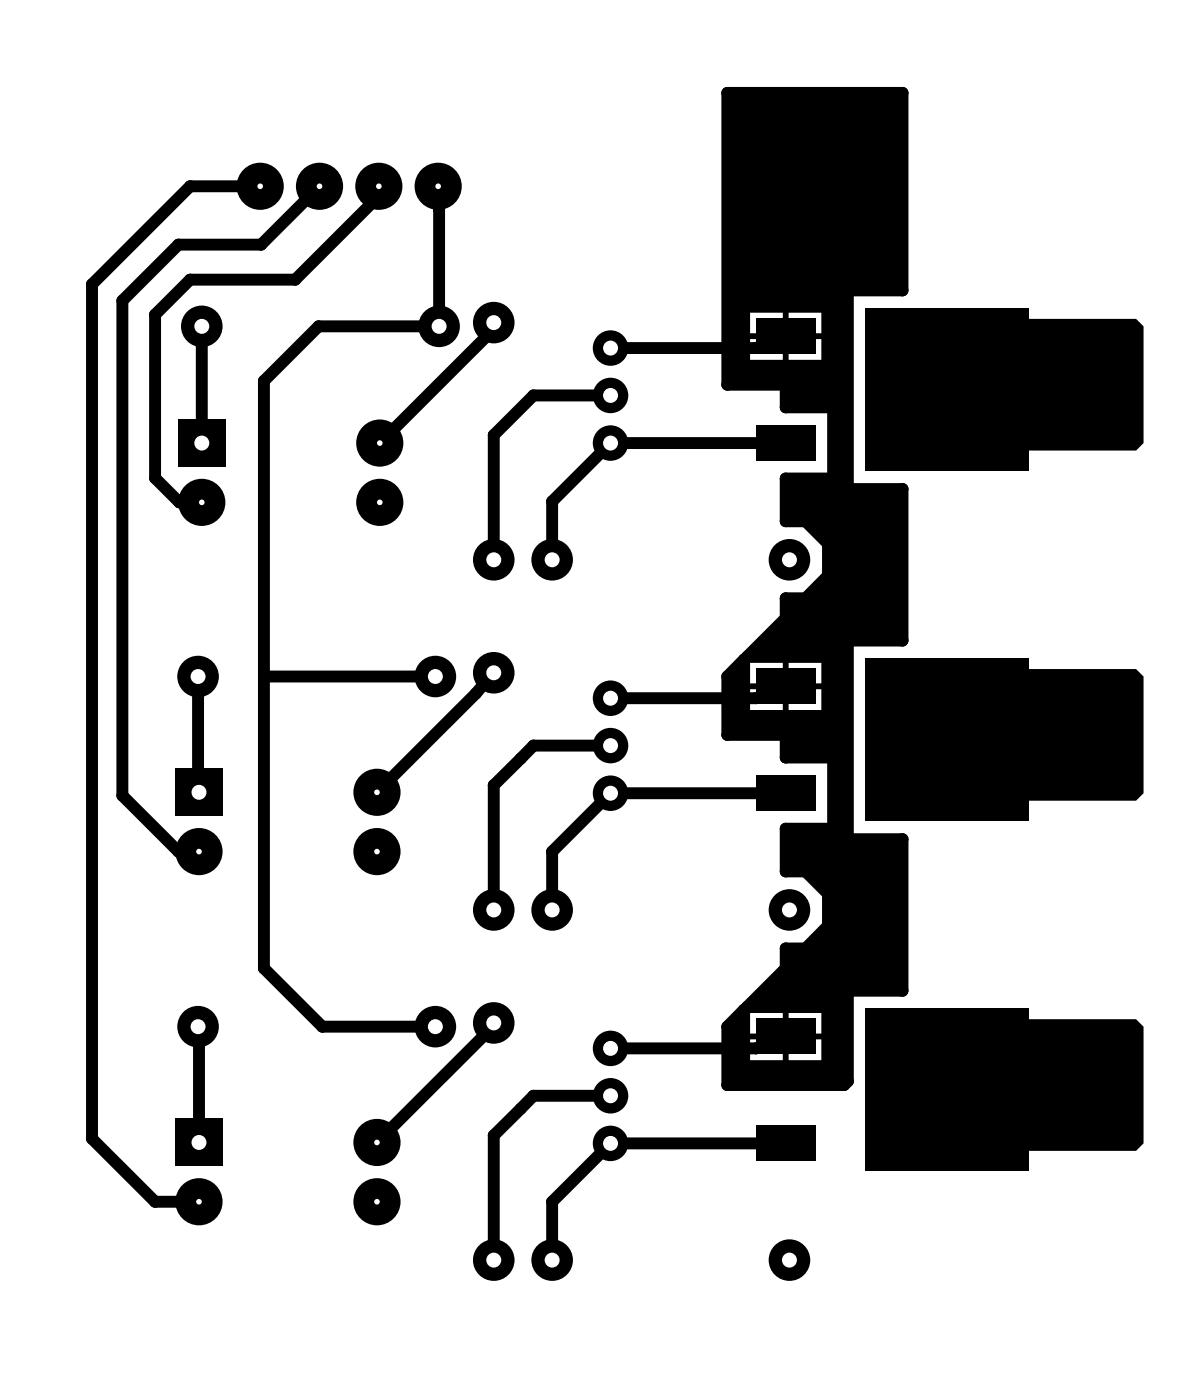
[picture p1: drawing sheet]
<svg xmlns="http://www.w3.org/2000/svg" width="52mm" height="60mm" viewBox="0 0 52 60" stroke-linecap="round" stroke-linejoin="round" font-family="sans-serif">
<g fill="none" stroke="#000" stroke-width=".51">
<path d="M8.6 14v5M11.1 8h-3l-4.2 4.2v36.6l2.7 2.7h1.9M13.7 8l-2.5 2.5h-3.6l-2.4 2.4v21.2l2.4 2.4h.9M16.2 8v.4l-3.6 3.6h-4.5l-1.5 1.5v7l1.1 1h.9M18.8 8v6h-5.2l-2.3 2.3v25.2l2.5 2.5h4.8M21.1 13.8v.3l-4.8 4.9M26.1 16.9h-3.3l-1.7 1.7v5.4M31.1 4h7.5v8.4h-2.3v8.5h2.3v6.5h-2.3v8.5h2.3v6.5h-2.3v3.9l-.2 .2h-5v-2.5l.8-.8v2.5h3.5v-2.6h-3.4l1.6-1.6v-.9h.9l.9-.9v-1.4l-.9-1h-.9v-1.8h2.1v-3.1h-2.1v-.9h-2.5v-2.5l.8-.8v2.5h3.5v-2.6h-3.4l1.6-1.6v-.9h.9l.9-.9v-1.4l-.9-1h-.9v-1.8h2.1v-3.1h-2.1v-.9h-2.5zM31.9 13.1h3.5v2.6h-3.5zM33.6 19h-7.5l-2.5 2.5v2.5M33.6 14.4l-1.2 .5h-6.3M8.5 29v4.9"/>
<path d="M11.3 29h7.3M21.1 28.8l-.7 .9-4.3 4.2M26.1 31.9h-3.3l-1.7 1.7v5.8M33.6 29.4l-1.2 .5h-6.3M33.6 34h-7.5l-2.5 2.5v2.5M8.5 43.9v5M21.1 43.8v.1l-5 5M26.1 46.9h-3.3l-1.7 1.7v5.8M33.6 44.4l-1.2 .5h-6.3M33.6 49h-7.5l-2.5 2.5v2.5"/>
</g>
<g fill="#000">
<path d="M31.1 4h7.5v8.4h-2.3v8.5h2.3v6.5h-2.3v8.5h2.3v6.5h-2.3v3.9l-.2 .2h-5v-2.5l.8-.8v2.5h3.5v-2.6h-3.4l1.6-1.6v-.9h.9l.9-.9v-1.4l-.9-1h-.9v-1.8h2.1v-3.1h-2.1v-.9h-2.5v-2.5l.8-.8v2.5h3.5v-2.6h-3.4l1.6-1.6v-.9h.9l.9-.9v-1.4l-.9-1h-.9v-1.8h2.1v-3.1h-2.1v-.9h-2.5zM31.9 13.1v2.6h3.5v-2.6z" fill-rule="evenodd"/>
<circle cx="3.9" cy="12.2" r=".25"/>
<circle cx="5.2" cy="12.9" r=".25"/>
<circle cx="6.6" cy="13.5" r=".25"/>
<circle cx="7.6" cy="10.5" r=".25"/>
<circle cx="8.1" cy="12" r=".25"/>
<circle cx="8.1" cy="8" r=".25"/>
<circle cx="11.2" cy="10.5" r=".25"/>
<circle cx="11.3" cy="16.3" r=".25"/>
<circle cx="12.6" cy="12" r=".25"/>
<circle cx="13.6" cy="14" r=".25"/>
<circle cx="16.2" cy="8.4" r=".25"/>
<circle cx="18.8" cy="9" r=".25"/>
<circle cx="21.1" cy="14.1" r=".25"/>
<circle cx="21.1" cy="18.6" r=".25"/>
<circle cx="22.8" cy="16.9" r=".25"/>
<circle cx="26.1" cy="14.9" r=".76"/>
<circle cx="31.1" cy="4" r=".25"/>
<circle cx="31.1" cy="16.5" r=".25"/>
<circle cx="31.9" cy="14.4" r=".12"/>
<circle cx="31.9" cy="13.1" r=".25"/>
<circle cx="31.9" cy="15.7" r=".25"/>
<circle cx="32.4" cy="14.9" r=".25"/>
<circle cx="33.6" cy="13.1" r=".12"/>
<circle cx="33.6" cy="15.7" r=".12"/>
<circle cx="33.6" cy="17.4" r=".25"/>
<circle cx="33.6" cy="16.5" r=".25"/>
<circle cx="35.4" cy="14.4" r=".12"/>
<circle cx="35.4" cy="13.1" r=".25"/>
<circle cx="35.4" cy="15.7" r=".25"/>
<circle cx="35.7" cy="17.4" r=".25"/>
<circle cx="36.3" cy="12.4" r=".25"/>
<circle cx="38.6" cy="12.4" r=".25"/>
<circle cx="38.6" cy="4" r=".25"/>
<circle cx="5.2" cy="34.1" r=".25"/>
<circle cx="6.6" cy="20.5" r=".25"/>
<circle cx="7.6" cy="36.5" r=".25"/>
<circle cx="7.7" cy="21.5" r=".25"/>
<circle cx="8.5" cy="33.3" r=".25"/>
<circle cx="11.3" cy="29" r=".25"/>
<circle cx="20.4" cy="29.7" r=".25"/>
<circle cx="21.1" cy="33.6" r=".25"/>
<circle cx="22.3" cy="32.5" r=".25"/>
<circle cx="22.8" cy="31.9" r=".25"/>
<circle cx="23.6" cy="36.5" r=".25"/>
<circle cx="23.6" cy="21.5" r=".25"/>
<circle cx="31.1" cy="31.5" r=".25"/>
<circle cx="31.1" cy="29" r=".25"/>
<circle cx="31.9" cy="29.4" r=".12"/>
<circle cx="31.9" cy="28.2" r=".25"/>
<circle cx="31.9" cy="30.7" r=".25"/>
<circle cx="32" cy="28.1" r=".25"/>
<circle cx="32.4" cy="29.9" r=".25"/>
<circle cx="33.6" cy="30.7" r=".12"/>
<circle cx="33.6" cy="28.1" r=".12"/>
<circle cx="33.6" cy="37.3" r=".25"/>
<circle cx="33.6" cy="35.5" r=".25"/>
<circle cx="33.6" cy="32.4" r=".25"/>
<circle cx="33.6" cy="20.5" r=".25"/>
<circle cx="33.6" cy="31.5" r=".25"/>
<circle cx="33.6" cy="22.3" r=".25"/>
<circle cx="33.6" cy="25.6" r=".25"/>
<circle cx="33.6" cy="26.5" r=".25"/>
<circle cx="34.5" cy="25.6" r=".25"/>
<circle cx="34.5" cy="22.3" r=".25"/>
<circle cx="34.5" cy="37.3" r=".25"/>
<circle cx="35.4" cy="29.4" r=".12"/>
<circle cx="35.4" cy="30.7" r=".25"/>
<circle cx="35.4" cy="28.1" r=".25"/>
<circle cx="35.4" cy="38.3" r=".25"/>
<circle cx="35.4" cy="39.7" r=".25"/>
<circle cx="35.4" cy="24.7" r=".25"/>
<circle cx="35.4" cy="23.3" r=".25"/>
<circle cx="35.7" cy="35.5" r=".25"/>
<circle cx="35.7" cy="32.4" r=".25"/>
<circle cx="35.7" cy="20.5" r=".25"/>
<circle cx="36.3" cy="20.9" r=".25"/>
<circle cx="36.3" cy="27.4" r=".25"/>
<circle cx="36.3" cy="35.9" r=".25"/>
<circle cx="38.6" cy="27.4" r=".25"/>
<circle cx="38.6" cy="35.9" r=".25"/>
<circle cx="38.6" cy="20.9" r=".25"/>
<circle cx="3.9" cy="48.8" r=".25"/>
<circle cx="6.6" cy="51.5" r=".25"/>
<circle cx="8.5" cy="43.9" r=".25"/>
<circle cx="11.3" cy="41.5" r=".25"/>
<circle cx="13.8" cy="44" r=".25"/>
<circle cx="21.1" cy="48.6" r=".25"/>
<circle cx="21.1" cy="43.9" r=".25"/>
<circle cx="22.3" cy="47.5" r=".25"/>
<circle cx="22.8" cy="46.9" r=".25"/>
<circle cx="23.6" cy="51.5" r=".25"/>
<circle cx="31.1" cy="46.5" r=".25"/>
<circle cx="31.1" cy="44" r=".25"/>
<circle cx="31.9" cy="44.4" r=".12"/>
<circle cx="31.9" cy="43.2" r=".25"/>
<circle cx="31.9" cy="45.7" r=".25"/>
<circle cx="32" cy="43.1" r=".25"/>
<circle cx="32.4" cy="44.9" r=".25"/>
<circle cx="33.6" cy="45.7" r=".12"/>
<circle cx="33.6" cy="43.1" r=".12"/>
<circle cx="33.6" cy="41.5" r=".25"/>
<circle cx="33.6" cy="40.6" r=".25"/>
<circle cx="34.5" cy="40.6" r=".25"/>
<circle cx="35.4" cy="44.4" r=".12"/>
<circle cx="35.4" cy="43.1" r=".25"/>
<circle cx="35.4" cy="45.7" r=".25"/>
<circle cx="36.1" cy="46.5" r=".25"/>
<circle cx="36.3" cy="42.4" r=".25"/>
<circle cx="36.3" cy="46.3" r=".25"/>
<circle cx="38.6" cy="42.4" r=".25"/>
</g>
<g fill="#000" stroke="#000" stroke-width=".64">
<path d="M43.6 14h5v5h-5z" fill-rule="evenodd"/>
<path d="M43.6 29h5v5h-5z" fill-rule="evenodd"/>
<path d="M43.6 44h5v5h-5z" fill-rule="evenodd"/>
</g>
<path d="M31.9 14.4h3.5M33.6 13.1v2.6M31.9 29.4h3.5M33.6 28.1v2.6M31.9 44.4h3.5M33.6 43.1v2.6" fill="none" stroke="#000" stroke-width=".25"/>
<path d="M32.4 18.2h2.5v1.5h-2.5zM32.4 13.6h2.5v1.6h-2.5zM37.1 13.2h6.9v7h-6.9z" fill="#000"/>
<circle cx="26.1" cy="14.9" r=".32" fill="#fff"/>
<circle cx="26.1" cy="16.9" r=".76" fill="#000"/>
<circle cx="26.1" cy="16.9" r=".32" fill="#fff"/>
<circle cx="26.1" cy="19" r=".76" fill="#000"/>
<circle cx="26.1" cy="19" r=".32" fill="#fff"/>
<path d="M32.4 33.2h2.5v1.5h-2.5zM32.4 28.6h2.5v1.6h-2.5zM37.1 28.2h6.9v7h-6.9z" fill="#000"/>
<circle cx="26.1" cy="29.9" r=".76" fill="#000"/>
<circle cx="26.1" cy="29.9" r=".32" fill="#fff"/>
<circle cx="26.1" cy="31.9" r=".76" fill="#000"/>
<circle cx="26.1" cy="31.9" r=".32" fill="#fff"/>
<circle cx="26.1" cy="34" r=".76" fill="#000"/>
<circle cx="26.1" cy="34" r=".32" fill="#fff"/>
<path d="M32.4 48.2h2.5v1.5h-2.5zM32.4 43.6h2.5v1.6h-2.5zM37.1 43.2h6.9v7h-6.9z" fill="#000"/>
<circle cx="26.1" cy="44.9" r=".76" fill="#000"/>
<circle cx="26.1" cy="44.9" r=".32" fill="#fff"/>
<circle cx="26.1" cy="46.9" r=".76" fill="#000"/>
<circle cx="26.1" cy="46.9" r=".32" fill="#fff"/>
<circle cx="26.1" cy="49" r=".76" fill="#000"/>
<circle cx="26.1" cy="49" r=".32" fill="#fff"/>
<circle cx="23.6" cy="24" r=".89" fill="#000"/>
<circle cx="23.6" cy="24" r=".32" fill="#fff"/>
<circle cx="33.8" cy="24" r=".89" fill="#000"/>
<circle cx="33.8" cy="24" r=".32" fill="#fff"/>
<circle cx="21.1" cy="24" r=".89" fill="#000"/>
<circle cx="21.1" cy="24" r=".32" fill="#fff"/>
<circle cx="21.1" cy="13.8" r=".89" fill="#000"/>
<circle cx="21.1" cy="13.8" r=".32" fill="#fff"/>
<path d="M7.6 18h2v2h-2z" fill="#000"/>
<circle cx="8.6" cy="19" r=".32" fill="#fff"/>
<circle cx="8.6" cy="21.5" r="1.01" fill="#000"/>
<circle cx="8.6" cy="21.5" r=".12" fill="#fff"/>
<circle cx="16.3" cy="21.5" r="1.01" fill="#000"/>
<circle cx="16.3" cy="21.5" r=".12" fill="#fff"/>
<circle cx="16.3" cy="19" r="1.01" fill="#000"/>
<circle cx="16.3" cy="19" r=".12" fill="#fff"/>
<circle cx="18.8" cy="14" r=".89" fill="#000"/>
<circle cx="18.8" cy="14" r=".32" fill="#fff"/>
<circle cx="8.6" cy="14" r=".89" fill="#000"/>
<circle cx="8.6" cy="14" r=".32" fill="#fff"/>
<circle cx="23.6" cy="39" r=".89" fill="#000"/>
<circle cx="23.6" cy="39" r=".32" fill="#fff"/>
<circle cx="33.8" cy="39" r=".89" fill="#000"/>
<circle cx="33.8" cy="39" r=".32" fill="#fff"/>
<circle cx="23.6" cy="54" r=".89" fill="#000"/>
<circle cx="23.6" cy="54" r=".32" fill="#fff"/>
<circle cx="33.8" cy="54" r=".89" fill="#000"/>
<circle cx="33.8" cy="54" r=".32" fill="#fff"/>
<circle cx="21.1" cy="39" r=".89" fill="#000"/>
<circle cx="21.1" cy="39" r=".32" fill="#fff"/>
<circle cx="21.1" cy="28.8" r=".89" fill="#000"/>
<circle cx="21.1" cy="28.8" r=".32" fill="#fff"/>
<circle cx="18.6" cy="29" r=".89" fill="#000"/>
<circle cx="18.6" cy="29" r=".32" fill="#fff"/>
<circle cx="8.5" cy="29" r=".89" fill="#000"/>
<circle cx="8.5" cy="29" r=".32" fill="#fff"/>
<circle cx="21.1" cy="54" r=".89" fill="#000"/>
<circle cx="21.1" cy="54" r=".32" fill="#fff"/>
<circle cx="21.1" cy="43.8" r=".89" fill="#000"/>
<circle cx="21.1" cy="43.8" r=".32" fill="#fff"/>
<circle cx="18.6" cy="44" r=".89" fill="#000"/>
<circle cx="18.6" cy="44" r=".32" fill="#fff"/>
<circle cx="8.5" cy="44" r=".89" fill="#000"/>
<circle cx="8.5" cy="44" r=".32" fill="#fff"/>
<path d="M7.5 32.9h2v2h-2z" fill="#000"/>
<circle cx="8.5" cy="33.9" r=".32" fill="#fff"/>
<circle cx="8.5" cy="36.5" r="1.01" fill="#000"/>
<circle cx="8.5" cy="36.5" r=".12" fill="#fff"/>
<circle cx="16.1" cy="36.5" r="1.01" fill="#000"/>
<circle cx="16.1" cy="36.5" r=".12" fill="#fff"/>
<circle cx="16.1" cy="33.9" r="1.01" fill="#000"/>
<circle cx="16.1" cy="33.9" r=".12" fill="#fff"/>
<path d="M7.5 47.9h2v2h-2z" fill="#000"/>
<circle cx="8.5" cy="48.9" r=".32" fill="#fff"/>
<circle cx="8.5" cy="51.5" r="1.01" fill="#000"/>
<circle cx="8.5" cy="51.5" r=".12" fill="#fff"/>
<circle cx="16.1" cy="51.5" r="1.01" fill="#000"/>
<circle cx="16.1" cy="51.5" r=".12" fill="#fff"/>
<circle cx="16.1" cy="48.9" r="1.01" fill="#000"/>
<circle cx="16.1" cy="48.9" r=".12" fill="#fff"/>
<circle cx="11.1" cy="8" r="1.01" fill="#000"/>
<circle cx="11.1" cy="8" r=".12" fill="#fff"/>
<circle cx="13.7" cy="8" r="1.01" fill="#000"/>
<circle cx="13.7" cy="8" r=".12" fill="#fff"/>
<circle cx="16.2" cy="8" r="1.01" fill="#000"/>
<circle cx="16.2" cy="8" r=".12" fill="#fff"/>
<circle cx="18.8" cy="8" r="1.01" fill="#000"/>
<circle cx="18.8" cy="8" r=".12" fill="#fff"/>
</svg>
